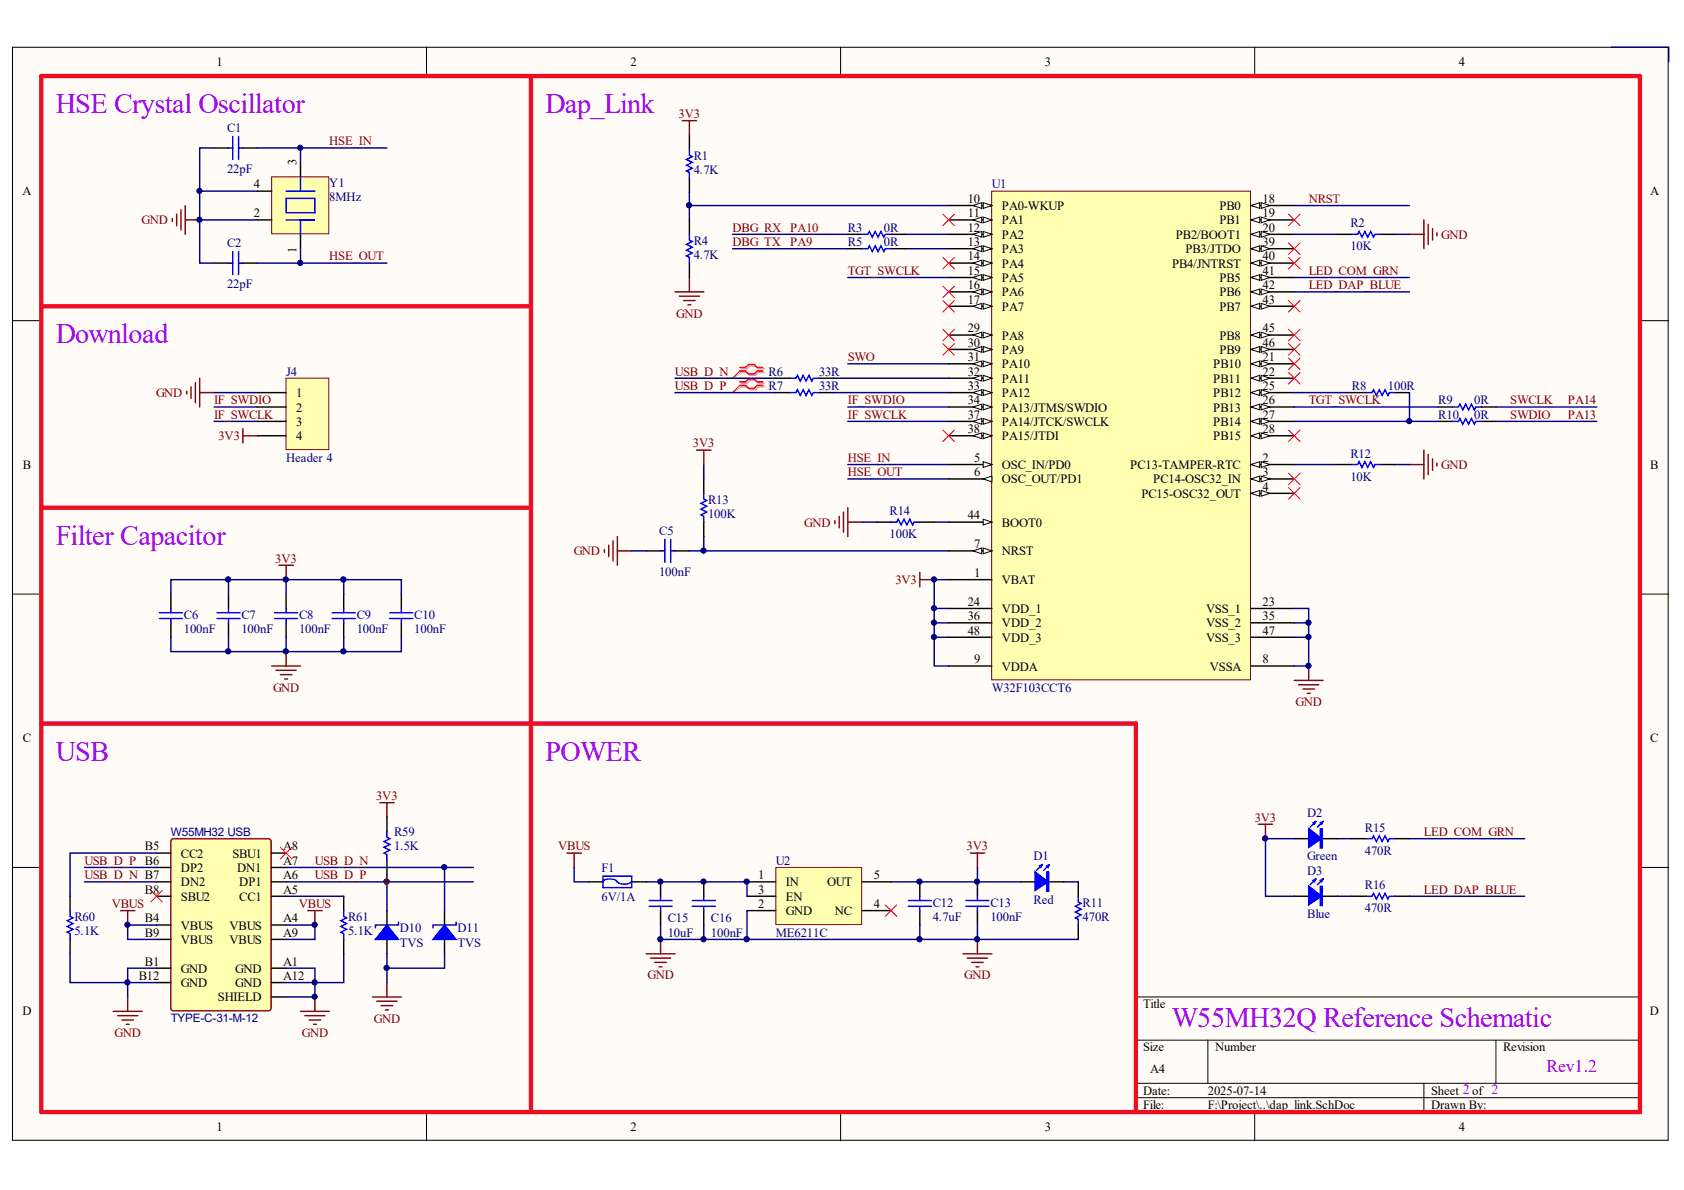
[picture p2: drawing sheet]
<svg xmlns="http://www.w3.org/2000/svg" width="297mm" height="210mm" viewBox="0 0 297 210" stroke-linecap="round" stroke-linejoin="round" font-family="sans-serif">
<defs><g id="words">
<g font-size="5" fill="#90f">
<text x="9.8" y="20">HSE Crystal Oscillator</text>
<text x="96.2" y="20">Dap_Link</text>
<text x="9.8" y="60.6">Download</text>
<text x="9.8" y="96.1">Filter Capacitor</text>
<text x="9.8" y="134.2">USB</text>
<text x="96.2" y="134.2">POWER</text>
<text x="206.7" y="181.1">W55MH32Q Reference Schematic</text>
</g>
<text font-size="3.1" fill="#90f" x="272.8" y="189">Rev1.2</text>
<g font-size="2.2">
<text x="38.2" y="11.6">1</text>
<text x="111.2" y="11.6">2</text>
<text x="184.3" y="11.6">3</text>
<text x="257.3" y="11.6">4</text>
<text x="52.3" y="29.1" transform="rotate(-90 52.3 29.1)">3</text>
<text x="4" y="34.4">A</text>
<text x="44.8" y="33.2">4</text>
<text x="170.7" y="35.8">10</text>
<text x="222.7" y="35.8">18</text>
<text x="291" y="34.4">A</text>
<text x="44.8" y="38.3">2</text>
<text x="170.7" y="38.3">11</text>
<text x="170.7" y="40.9">12</text>
<text x="176.7" y="37.1">PA0-WKUP</text>
<text x="176.7" y="39.6">PA1</text>
<text x="215.1" y="37.1">PB0</text>
<text x="215.1" y="39.6">PB1</text>
<text x="222.7" y="38.3">19</text>
<text x="222.7" y="40.9">20</text>
<text x="52.3" y="44.6" transform="rotate(-90 52.3 44.6)">1</text>
<text x="170.7" y="43.4">13</text>
<text x="170.7" y="45.9">14</text>
<text x="176.7" y="42.1">PA2</text>
<text x="176.7" y="44.7">PA3</text>
<text x="176.7" y="47.2">PA4</text>
<text x="206.7" y="47.2">PB4/JNTRST</text>
<text x="207.4" y="42.1">PB2/BOOT1</text>
<text x="209.1" y="44.7">PB3/JTDO</text>
<text x="222.7" y="43.4">39</text>
<text x="222.7" y="45.9">40</text>
<text x="170.7" y="48.5">15</text>
<text x="170.7" y="51">16</text>
<text x="170.7" y="53.6">17</text>
<text x="176.7" y="49.7">PA5</text>
<text x="176.7" y="52.3">PA6</text>
<text x="215.1" y="49.7">PB5</text>
<text x="215.1" y="52.3">PB6</text>
<text x="222.7" y="48.5">41</text>
<text x="222.7" y="51">42</text>
<text x="222.7" y="53.6">43</text>
<text x="170.7" y="58.6">29</text>
<text x="176.7" y="54.8">PA7</text>
<text x="176.7" y="59.9">PA8</text>
<text x="215.1" y="54.8">PB7</text>
<text x="215.1" y="59.9">PB8</text>
<text x="222.7" y="58.6">45</text>
<text x="170.7" y="61.2">30</text>
<text x="170.7" y="63.7">31</text>
<text x="176.7" y="62.4">PA9</text>
<text x="176.7" y="65">PA10</text>
<text x="214" y="65">PB10</text>
<text x="215.1" y="62.4">PB9</text>
<text x="222.7" y="61.2">46</text>
<text x="222.7" y="63.7">21</text>
<text x="52.2" y="70">1</text>
<text x="170.7" y="66.2">32</text>
<text x="170.7" y="68.8">33</text>
<text x="170.7" y="71.3">34</text>
<text x="176.7" y="67.5">PA11</text>
<text x="176.7" y="70">PA12</text>
<text x="214" y="67.5">PB11</text>
<text x="214" y="70">PB12</text>
<text x="222.7" y="66.2">22</text>
<text x="222.7" y="68.8">25</text>
<text x="222.7" y="71.3">26</text>
<text x="52.2" y="72.6">2</text>
<text x="52.2" y="75.1">3</text>
<text x="52.2" y="77.7">4</text>
<text x="170.7" y="73.9">37</text>
<text x="170.7" y="76.4">38</text>
<text x="176.7" y="72.6">PA13/JTMS/SWDIO</text>
<text x="176.7" y="75.1">PA14/JTCK/SWCLK</text>
<text x="176.7" y="77.7">PA15/JTDI</text>
<text x="214" y="72.6">PB13</text>
<text x="214" y="75.1">PB14</text>
<text x="214" y="77.7">PB15</text>
<text x="222.7" y="73.9">27</text>
<text x="222.7" y="76.4">28</text>
<text x="4" y="82.7">B</text>
<text x="171.8" y="81.5">5</text>
<text x="176.7" y="82.7">OSC_IN/PD0</text>
<text x="199.4" y="82.7">PC13-TAMPER-RTC</text>
<text x="222.7" y="81.5">2</text>
<text x="291.1" y="82.7">B</text>
<text x="171.8" y="84">6</text>
<text x="176.7" y="85.3">OSC_OUT/PD1</text>
<text x="201.3" y="87.8">PC15-OSC32_OUT</text>
<text x="203.4" y="85.3">PC14-OSC32_IN</text>
<text x="222.7" y="84">3</text>
<text x="222.7" y="86.5">4</text>
<text x="170.7" y="91.6">44</text>
<text x="176.7" y="92.9">BOOT0</text>
<text x="171.8" y="96.7">7</text>
<text x="171.8" y="101.8">1</text>
<text x="176.7" y="98">NRST</text>
<text x="170.7" y="106.9">24</text>
<text x="176.7" y="103">VBAT</text>
<text x="222.7" y="106.9">23</text>
<text x="170.7" y="109.4">36</text>
<text x="170.7" y="111.9">48</text>
<text x="176.7" y="108.1">VDD_1</text>
<text x="176.7" y="110.7">VDD_2</text>
<text x="176.7" y="113.2">VDD_3</text>
<text x="212.7" y="108.1">VSS_1</text>
<text x="212.7" y="110.7">VSS_2</text>
<text x="212.7" y="113.2">VSS_3</text>
<text x="222.7" y="109.4">35</text>
<text x="222.7" y="111.9">47</text>
<text x="171.8" y="117">9</text>
<text x="176.7" y="118.3">VDDA</text>
<text x="213.4" y="118.3">VSSA</text>
<text x="222.7" y="117">8</text>
<text x="4" y="130.9">C</text>
<text x="291.1" y="130.9">C</text>
<text x="25.6" y="150">B5</text>
<text x="31.9" y="151.3">CC2</text>
<text x="31.9" y="153.8">DP2</text>
<text x="41" y="151.3">SBU1</text>
<text x="41.8" y="153.8">DN1</text>
<text x="50" y="155.1">A6</text>
<text x="50" y="152.5">A7</text>
<text x="50" y="150">A8</text>
<text x="133.7" y="155.1">1</text>
<text x="154.1" y="155.1">5</text>
<text x="25.6" y="157.6">B8</text>
<text x="31.9" y="156.3">DN2</text>
<text x="31.9" y="158.9">SBU2</text>
<text x="42.2" y="158.9">CC1</text>
<text x="42.2" y="156.3">DP1</text>
<text x="50" y="157.6">A5</text>
<text x="133.7" y="160.2">2</text>
<text x="133.7" y="157.6">3</text>
<text x="138.6" y="156.3">IN</text>
<text x="138.6" y="161.4">GND</text>
<text x="138.6" y="158.9">EN</text>
<text x="145.9" y="156.3">OUT</text>
<text x="147.3" y="161.4">NC</text>
<text x="154.1" y="160.2">4</text>
<text x="25.6" y="162.7">B4</text>
<text x="25.6" y="165.2">B9</text>
<text x="31.9" y="164">VBUS</text>
<text x="31.9" y="166.5">VBUS</text>
<text x="40.5" y="164">VBUS</text>
<text x="40.5" y="166.5">VBUS</text>
<text x="50" y="162.7">A4</text>
<text x="50" y="165.2">A9</text>
<text x="24.5" y="172.8">B12</text>
<text x="25.6" y="170.3">B1</text>
<text x="31.9" y="171.6">GND</text>
<text x="41.5" y="171.6">GND</text>
<text x="50" y="170.3">A1</text>
<text x="50" y="172.8">A12</text>
<text x="4" y="179.1">D</text>
<text x="31.9" y="174.1">GND</text>
<text x="38.5" y="176.7">SHIELD</text>
<text x="41.5" y="174.1">GND</text>
<text x="201.6" y="177.8">Title</text>
<text x="291" y="179.1">D</text>
<text x="201.6" y="185.5">Size</text>
<text x="214.3" y="185.5">Number</text>
<text x="265.1" y="185.5">Revision</text>
<text x="202.9" y="189.3">A4</text>
<text x="201.6" y="193.1">Date:</text>
<text x="201.6" y="195.6">File:</text>
<text x="213.1" y="193.1">2025-07-14</text>
<text x="213.1" y="195.6">F:\Project\..\dap_link.SchDoc</text>
<text x="252.4" y="193.1">Sheet 2 of 2</text>
<text x="252.4" y="195.6">Drawn By:</text>
<text x="38.2" y="199.5">1</text>
<text x="111.2" y="199.5">2</text>
<text x="184.3" y="199.5">3</text>
<text x="257.3" y="199.5">4</text>
</g>
<g font-size="2.2" fill="#000080">
<text x="40.1" y="23.3">C1</text>
<text x="122.4" y="28.2">R1</text>
<text x="40.1" y="30.5">22pF</text>
<text x="58.1" y="33">Y1</text>
<text x="58.1" y="35.5">8MHz</text>
<text x="122.4" y="30.7">4.7K</text>
<text x="174.9" y="33.2">U1</text>
<text x="149.5" y="40.9">R3</text>
<text x="155.9" y="40.9">0R</text>
<text x="238.2" y="40.1">R2</text>
<text x="40.1" y="43.7">C2</text>
<text x="122.4" y="43.1">R4</text>
<text x="122.4" y="45.7">4.7K</text>
<text x="149.5" y="43.4">R5</text>
<text x="155.9" y="43.4">0R</text>
<text x="238.2" y="44.2">10K</text>
<text x="40.1" y="50.8">22pF</text>
<text x="50.5" y="66.2">J4</text>
<text x="135.6" y="66.2">R6</text>
<text x="135.6" y="68.8">R7</text>
<text x="144.5" y="66.2">33R</text>
<text x="144.5" y="68.8">33R</text>
<text x="238.5" y="68.8">R8</text>
<text x="244.8" y="68.8">100R</text>
<text x="253.7" y="71.3">R9</text>
<text x="260.1" y="71.3">0R</text>
<text x="253.7" y="73.9">R10</text>
<text x="260.1" y="73.9">0R</text>
<text x="50.5" y="81.5">Header 4</text>
<text x="238.2" y="80.7">R12</text>
<text x="124.9" y="88.8">R13</text>
<text x="238.2" y="84.8">10K</text>
<text x="116.3" y="94.4">C5</text>
<text x="124.9" y="91.4">100K</text>
<text x="156.9" y="90.9">R14</text>
<text x="156.9" y="94.9">100K</text>
<text x="116.3" y="101.5">100nF</text>
<text x="32.4" y="109.1">C6</text>
<text x="32.4" y="111.7">100nF</text>
<text x="42.6" y="109.1">C7</text>
<text x="42.6" y="111.7">100nF</text>
<text x="52.8" y="109.1">C8</text>
<text x="52.8" y="111.7">100nF</text>
<text x="62.9" y="109.1">C9</text>
<text x="62.9" y="111.7">100nF</text>
<text x="73.1" y="109.1">C10</text>
<text x="73.1" y="111.7">100nF</text>
<text x="174.9" y="122.1">W32F103CCT6</text>
<text x="69.5" y="147.5">R59</text>
<text x="230.6" y="144.2">D2</text>
<text x="240.7" y="146.7">R15</text>
<text x="69.5" y="150">1.5K</text>
<text x="106.1" y="153.8">F1</text>
<text x="136.8" y="152.5">U2</text>
<text x="182.3" y="151.8">D1</text>
<text x="230.6" y="154.3">D3</text>
<text x="230.6" y="151.8">Green</text>
<text x="240.7" y="150.8">470R</text>
<text x="106.1" y="158.9">6V/1A</text>
<text x="164.5" y="159.9">C12</text>
<text x="174.7" y="159.9">C13</text>
<text x="182.3" y="159.4">Red</text>
<text x="191" y="159.9">R11</text>
<text x="230.6" y="161.9">Blue</text>
<text x="240.7" y="156.9">R16</text>
<text x="240.7" y="160.9">470R</text>
<text x="13.1" y="162.4">R60</text>
<text x="13.1" y="165">5.1K</text>
<text x="61.4" y="162.4">R61</text>
<text x="61.4" y="165">5.1K</text>
<text x="70.5" y="164.5">D10</text>
<text x="70.5" y="167">TVS</text>
<text x="80.7" y="164.5">D11</text>
<text x="80.7" y="167">TVS</text>
<text x="117.8" y="162.7">C15</text>
<text x="117.8" y="165.2">10uF</text>
<text x="125.4" y="162.7">C16</text>
<text x="125.4" y="165.2">100nF</text>
<text x="136.8" y="165.2">ME6211C</text>
<text x="164.5" y="162.4">4.7uF</text>
<text x="174.7" y="162.4">100nF</text>
<text x="191" y="162.4">470R</text>
</g>
<g font-size="2.2" fill="#800000">
<text x="119.7" y="20.8">3V3</text>
<text x="58.1" y="25.6">HSE_IN</text>
<text x="230.8" y="35.8">NRST</text>
<text x="25" y="39.6">GND</text>
<text x="129.2" y="40.9">DBG_RX PA10</text>
<text x="58.1" y="45.9">HSE_OUT</text>
<text x="129.2" y="43.4">DBG_TX</text>
<text x="139.4" y="43.4">PA9</text>
<text x="254.2" y="42.1">GND</text>
<text x="149.5" y="48.5">TGT_SWCLK</text>
<text x="230.8" y="48.5">LED_COM_GRN</text>
<text x="230.8" y="51">LED_DAP_BLUE</text>
<text x="119.3" y="56">GND</text>
<text x="149.5" y="63.7">SWO</text>
<text x="27.5" y="70">GND</text>
<text x="37.8" y="71.3">IF_SWDIO</text>
<text x="119.1" y="66.2">USB_D_N</text>
<text x="119.1" y="68.8">USB_D_P</text>
<text x="149.5" y="71.3">IF_SWDIO</text>
<text x="230.8" y="71.3">TGT_SWCLK</text>
<text x="266.4" y="71.3">SWCLK</text>
<text x="276.6" y="71.3">PA14</text>
<text x="37.8" y="73.9">IF_SWCLK</text>
<text x="38.5" y="77.7">3V3</text>
<text x="149.5" y="73.9">IF_SWCLK</text>
<text x="266.4" y="73.9">SWDIO</text>
<text x="276.6" y="73.9">PA13</text>
<text x="122.2" y="78.9">3V3</text>
<text x="149.5" y="81.5">HSE_IN</text>
<text x="254.2" y="82.7">GND</text>
<text x="149.5" y="84">HSE_OUT</text>
<text x="141.8" y="92.9">GND</text>
<text x="48.6" y="99.2">3V3</text>
<text x="101.2" y="98">GND</text>
<text x="157.9" y="103">3V3</text>
<text x="48.2" y="122">GND</text>
<text x="228.5" y="124.5">GND</text>
<text x="66.3" y="141.1">3V3</text>
<text x="221.3" y="144.9">3V3</text>
<text x="251.2" y="147.5">LED_COM_GRN</text>
<text x="14.9" y="155.1">USB_D_N B7</text>
<text x="14.9" y="152.5">USB_D_P B6</text>
<text x="55.5" y="152.5">USB_D_N</text>
<text x="55.5" y="155.1">USB_D_P</text>
<text x="98.5" y="150">VBUS</text>
<text x="170.5" y="150">3V3</text>
<text x="19.7" y="160.2">VBUS</text>
<text x="52.7" y="160.2">VBUS</text>
<text x="251.2" y="157.6">LED_DAP_BLUE</text>
<text x="114.2" y="172.8">GND</text>
<text x="170.1" y="172.8">GND</text>
<text x="20.2" y="182.9">GND</text>
<text x="53.2" y="182.9">GND</text>
<text x="65.9" y="180.4">GND</text>
</g>
<g font-size="2.1" fill="#000080">
<text x="30.1" y="147.5">W55MH32 USB</text>
<text x="30.1" y="180.3">TYPE-C-31-M-12</text>
</g>
</g></defs>
<g fill="#fffcf8" stroke="#000" stroke-width=".18">
<path d="M2.2 8.3h292v192.8h-292z"/>
<path d="M7.3 13.4h281.9v182.7h-281.9z"/>
</g>
<g fill="none" stroke="#000" stroke-width=".18">
<path d="M75.2 8.3v5.1M148.3 8.3v5.1M221.3 8.3v5.1M2.2 56.6h5.1M289.3 56.6h5.1M2.2 104.8h5.1M289.3 104.8h5.1M2.2 153h5.1M289.3 153h5.1M289.3 175.9h-88.9v20.3M75.2 196.2v5M148.3 196.2v5"/>
<path d="M200.4 183.5h88.9M200.4 191.1h88.9M200.4 193.6h88.9M213.1 183.5v7.6M221.3 196.2v5M251.2 191.1v5.1M263.9 183.5v7.6"/>
</g>
<circle cx="68.2" cy="155.5" r=".46" fill="#000080" stroke="#000080" stroke-width=".18"/>
<path d="M174.9 33.7h45.7v86.2h-45.7z" fill="#ffffb0" stroke="#800000" stroke-width=".18"/>
<path d="M167.3 92.1h7.6" fill="none" stroke="#000" stroke-width=".25"/>
<path d="M173.4 91.6l1.5 .5-1.5 .5z" fill="#fffcf8" stroke="#000" stroke-width=".18"/>
<path d="M167.3 97.2h7.6" fill="none" stroke="#000" stroke-width=".25"/>
<g fill="#fffcf8" stroke="#000" stroke-width=".18">
<path d="M173.4 96.7l1.5 .5-1.5 .5z"/>
<path d="M171.6 97.2l1.6-.5v1z"/>
</g>
<path d="M167.3 81.9h7.6" fill="none" stroke="#000" stroke-width=".25"/>
<path d="M173.4 81.4l1.5 .5-1.5 .6z" fill="#fffcf8" stroke="#000" stroke-width=".18"/>
<path d="M167.3 84.5h7.6" fill="none" stroke="#000" stroke-width=".25"/>
<path d="M173.4 84.5l1.5-.5v1z" fill="#fffcf8" stroke="#000" stroke-width=".18"/>
<path d="M167.3 36.3h7.6" fill="none" stroke="#000" stroke-width=".25"/>
<g fill="#fffcf8" stroke="#000" stroke-width=".18">
<path d="M173.4 35.7l1.5 .6-1.5 .5z"/>
<path d="M171.6 36.3l1.6-.6v1.1z"/>
</g>
<path d="M167.3 38.8h7.6" fill="none" stroke="#000" stroke-width=".25"/>
<g fill="#fffcf8" stroke="#000" stroke-width=".18">
<path d="M173.4 38.3l1.5 .5-1.5 .5z"/>
<path d="M171.6 38.8l1.6-.5v1z"/>
</g>
<path d="M167.3 41.3h7.6" fill="none" stroke="#000" stroke-width=".25"/>
<g fill="#fffcf8" stroke="#000" stroke-width=".18">
<path d="M173.4 40.8l1.5 .5-1.5 .5z"/>
<path d="M171.6 41.3l1.6-.5v1z"/>
</g>
<path d="M167.3 43.9h7.6" fill="none" stroke="#000" stroke-width=".25"/>
<g fill="#fffcf8" stroke="#000" stroke-width=".18">
<path d="M173.4 43.4l1.5 .5-1.5 .5z"/>
<path d="M171.6 43.9l1.6-.5v1z"/>
</g>
<path d="M167.3 46.4h7.6" fill="none" stroke="#000" stroke-width=".25"/>
<g fill="#fffcf8" stroke="#000" stroke-width=".18">
<path d="M173.4 45.9l1.5 .5-1.5 .5z"/>
<path d="M171.6 46.4l1.6-.5v1z"/>
</g>
<path d="M167.3 48.9h7.6" fill="none" stroke="#000" stroke-width=".25"/>
<g fill="#fffcf8" stroke="#000" stroke-width=".18">
<path d="M173.4 48.4l1.5 .5-1.5 .6z"/>
<path d="M171.6 48.9l1.6-.5v1.1z"/>
</g>
<path d="M167.3 51.5h7.6" fill="none" stroke="#000" stroke-width=".25"/>
<g fill="#fffcf8" stroke="#000" stroke-width=".18">
<path d="M173.4 51l1.5 .5-1.5 .5z"/>
<path d="M171.6 51.5l1.6-.5v1z"/>
</g>
<path d="M167.3 54h7.6" fill="none" stroke="#000" stroke-width=".25"/>
<g fill="#fffcf8" stroke="#000" stroke-width=".18">
<path d="M173.4 53.5l1.5 .5-1.5 .5z"/>
<path d="M171.6 54l1.6-.5v1z"/>
</g>
<path d="M167.3 59.1h7.6" fill="none" stroke="#000" stroke-width=".25"/>
<g fill="#fffcf8" stroke="#000" stroke-width=".18">
<path d="M173.4 58.6l1.5 .5-1.5 .5z"/>
<path d="M171.6 59.1l1.6-.5v1z"/>
</g>
<path d="M167.3 61.6h7.6" fill="none" stroke="#000" stroke-width=".25"/>
<g fill="#fffcf8" stroke="#000" stroke-width=".18">
<path d="M173.4 61.1l1.5 .5-1.5 .5z"/>
<path d="M171.6 61.6l1.6-.5v1z"/>
</g>
<path d="M167.3 64.2h7.6" fill="none" stroke="#000" stroke-width=".25"/>
<g fill="#fffcf8" stroke="#000" stroke-width=".18">
<path d="M173.4 63.7l1.5 .5-1.5 .5z"/>
<path d="M171.6 64.2l1.6-.5v1z"/>
</g>
<path d="M167.3 66.7h7.6" fill="none" stroke="#000" stroke-width=".25"/>
<g fill="#fffcf8" stroke="#000" stroke-width=".18">
<path d="M173.4 66.2l1.5 .5-1.5 .5z"/>
<path d="M171.6 66.7l1.6-.5v1z"/>
</g>
<path d="M167.3 69.3h7.6" fill="none" stroke="#000" stroke-width=".25"/>
<g fill="#fffcf8" stroke="#000" stroke-width=".18">
<path d="M173.4 68.7l1.5 .6-1.5 .5z"/>
<path d="M171.6 69.3l1.6-.6v1.1z"/>
</g>
<path d="M167.3 71.8h7.6" fill="none" stroke="#000" stroke-width=".25"/>
<g fill="#fffcf8" stroke="#000" stroke-width=".18">
<path d="M173.4 71.3l1.5 .5-1.5 .5z"/>
<path d="M171.6 71.8l1.6-.5v1z"/>
</g>
<path d="M167.3 74.3h7.6" fill="none" stroke="#000" stroke-width=".25"/>
<g fill="#fffcf8" stroke="#000" stroke-width=".18">
<path d="M173.4 73.8l1.5 .5-1.5 .5z"/>
<path d="M171.6 74.3l1.6-.5v1z"/>
</g>
<path d="M167.3 76.9h7.6" fill="none" stroke="#000" stroke-width=".25"/>
<g fill="#fffcf8" stroke="#000" stroke-width=".18">
<path d="M173.4 76.4l1.5 .5-1.5 .5z"/>
<path d="M171.6 76.9l1.6-.5v1z"/>
</g>
<path d="M220.7 36.3h7.6" fill="none" stroke="#000" stroke-width=".25"/>
<g fill="#fffcf8" stroke="#000" stroke-width=".18">
<path d="M220.7 36.3l1.5-.6v1.1z"/>
<path d="M222.5 35.7l1.5 .6-1.5 .5z"/>
</g>
<path d="M220.7 38.8h7.6" fill="none" stroke="#000" stroke-width=".25"/>
<g fill="#fffcf8" stroke="#000" stroke-width=".18">
<path d="M220.7 38.8l1.5-.5v1z"/>
<path d="M222.5 38.3l1.5 .5-1.5 .5z"/>
</g>
<path d="M220.7 41.3h7.6" fill="none" stroke="#000" stroke-width=".25"/>
<g fill="#fffcf8" stroke="#000" stroke-width=".18">
<path d="M220.7 41.3l1.5-.5v1z"/>
<path d="M222.5 40.8l1.5 .5-1.5 .5z"/>
</g>
<path d="M220.7 43.9h7.6" fill="none" stroke="#000" stroke-width=".25"/>
<g fill="#fffcf8" stroke="#000" stroke-width=".18">
<path d="M220.7 43.9l1.5-.5v1z"/>
<path d="M222.5 43.4l1.5 .5-1.5 .5z"/>
</g>
<path d="M220.7 46.4h7.6" fill="none" stroke="#000" stroke-width=".25"/>
<g fill="#fffcf8" stroke="#000" stroke-width=".18">
<path d="M220.7 46.4l1.5-.5v1z"/>
<path d="M222.5 45.9l1.5 .5-1.5 .5z"/>
</g>
<path d="M220.7 48.9h7.6" fill="none" stroke="#000" stroke-width=".25"/>
<g fill="#fffcf8" stroke="#000" stroke-width=".18">
<path d="M220.7 48.9l1.5-.5v1.1z"/>
<path d="M222.5 48.4l1.5 .5-1.5 .6z"/>
</g>
<path d="M220.7 51.5h7.6" fill="none" stroke="#000" stroke-width=".25"/>
<g fill="#fffcf8" stroke="#000" stroke-width=".18">
<path d="M220.7 51.5l1.5-.5v1z"/>
<path d="M222.5 51l1.5 .5-1.5 .5z"/>
</g>
<path d="M220.7 54h7.6" fill="none" stroke="#000" stroke-width=".25"/>
<g fill="#fffcf8" stroke="#000" stroke-width=".18">
<path d="M220.7 54l1.5-.5v1z"/>
<path d="M222.5 53.5l1.5 .5-1.5 .5z"/>
</g>
<path d="M220.7 59.1h7.6" fill="none" stroke="#000" stroke-width=".25"/>
<g fill="#fffcf8" stroke="#000" stroke-width=".18">
<path d="M220.7 59.1l1.5-.5v1z"/>
<path d="M222.5 58.6l1.5 .5-1.5 .5z"/>
</g>
<path d="M220.7 61.6h7.6" fill="none" stroke="#000" stroke-width=".25"/>
<g fill="#fffcf8" stroke="#000" stroke-width=".18">
<path d="M220.7 61.6l1.5-.5v1z"/>
<path d="M222.5 61.1l1.5 .5-1.5 .5z"/>
</g>
<path d="M220.7 64.2h7.6" fill="none" stroke="#000" stroke-width=".25"/>
<g fill="#fffcf8" stroke="#000" stroke-width=".18">
<path d="M220.7 64.2l1.5-.5v1z"/>
<path d="M222.5 63.7l1.5 .5-1.5 .5z"/>
</g>
<path d="M220.7 66.7h7.6" fill="none" stroke="#000" stroke-width=".25"/>
<g fill="#fffcf8" stroke="#000" stroke-width=".18">
<path d="M220.7 66.7l1.5-.5v1z"/>
<path d="M222.5 66.2l1.5 .5-1.5 .5z"/>
</g>
<path d="M220.7 69.3h7.6" fill="none" stroke="#000" stroke-width=".25"/>
<g fill="#fffcf8" stroke="#000" stroke-width=".18">
<path d="M220.7 69.3l1.5-.6v1.1z"/>
<path d="M222.5 68.7l1.5 .6-1.5 .5z"/>
</g>
<path d="M220.7 71.8h7.6" fill="none" stroke="#000" stroke-width=".25"/>
<g fill="#fffcf8" stroke="#000" stroke-width=".18">
<path d="M220.7 71.8l1.5-.5v1z"/>
<path d="M222.5 71.3l1.5 .5-1.5 .5z"/>
</g>
<path d="M220.7 74.3h7.6" fill="none" stroke="#000" stroke-width=".25"/>
<g fill="#fffcf8" stroke="#000" stroke-width=".18">
<path d="M220.7 74.3l1.5-.5v1z"/>
<path d="M222.5 73.8l1.5 .5-1.5 .5z"/>
</g>
<path d="M220.7 76.9h7.6" fill="none" stroke="#000" stroke-width=".25"/>
<g fill="#fffcf8" stroke="#000" stroke-width=".18">
<path d="M220.7 76.9l1.5-.5v1z"/>
<path d="M222.5 76.4l1.5 .5-1.5 .5z"/>
</g>
<path d="M220.7 81.9h7.6" fill="none" stroke="#000" stroke-width=".25"/>
<g fill="#fffcf8" stroke="#000" stroke-width=".18">
<path d="M220.7 81.9l1.5-.5v1.1z"/>
<path d="M222.5 81.4l1.5 .5-1.5 .6z"/>
</g>
<path d="M220.7 84.5h7.6" fill="none" stroke="#000" stroke-width=".25"/>
<g fill="#fffcf8" stroke="#000" stroke-width=".18">
<path d="M220.7 84.5l1.5-.5v1z"/>
<path d="M222.5 84l1.5 .5-1.5 .5z"/>
</g>
<path d="M220.7 87h7.6" fill="none" stroke="#000" stroke-width=".25"/>
<g fill="#fffcf8" stroke="#000" stroke-width=".18">
<path d="M220.7 87l1.5-.5v1z"/>
<path d="M222.5 86.5l1.5 .5-1.5 .5z"/>
</g>
<g fill="none" stroke="#000" stroke-width=".25">
<path d="M37.8 26.1h2.5M42.8 26.1h2.6M37.8 46.4h2.5M42.8 46.4h2.6M114 97.2h2.5M119.1 97.2h2.5M30.1 104.8v2.5M30.1 109.9v2.5M40.3 104.8v2.5M40.3 109.9v2.5M50.5 104.8v2.5M50.5 109.9v2.5"/>
<path d="M60.6 104.8v2.5M60.6 109.9v2.5M167.3 102.2h7.6M167.3 107.3h7.6M167.3 109.9h7.6M167.3 112.4h7.6M167.3 117.5h7.6M220.7 107.3h7.6M220.7 109.9h7.6M220.7 112.4h7.6M220.7 117.5h7.6"/>
</g>
<g fill="none" stroke="#800000" stroke-width=".25">
<path d="M30.4 38.5v.5M31.2 37.8v2M31.9 37v3.6M32.7 36.3v5M32.7 38.8h2.5M251.2 38.8v5.1M251.9 39.6v3.5M119.1 51.5h5M119.8 52.2h3.6M120.6 53h2M121.3 53.8h.6M121.6 48.9v2.6"/>
<path d="M248.6 41.3h2.6M252.7 40.3v2M253.4 41.1v.5M251.2 79.4v5.1M106.6 96.9v.5M107.4 96.2v2M108.1 95.4v3.5M108.9 94.6v5.1M108.9 97.2h2.5M147.3 91.8v.5M148 91.1v2M148.8 90.3v3.6"/>
<path d="M149.5 89.6v5M149.5 92.1h2.6M248.6 81.9h2.6M251.9 80.2v3.5M252.7 80.9v2.1M253.4 81.7v.5M47.9 117.5h5.1M48.7 118.2h3.5M49.5 119h2M50.2 119.8h.5M50.5 114.9v2.6M230.8 117.5v2.5"/>
<path d="M228.3 120h5.1M229.1 120.8h3.5M229.8 121.5h2.1M230.6 122.3h.5"/>
</g>
<g fill="none" stroke="#00f" stroke-width=".25">
<path d="M40.3 26.1h.8M41.1 24.1v4M42.1 24.1v4M42.1 26.1h.7M40.3 46.4h.8M41.1 44.4v4M42.1 44.4v4M42.1 46.4h.7M116.5 97.2h.8M117.3 95.1v4.1M118.3 95.1v4.1M118.3 97.2h.8"/>
<path d="M28.1 108.1h4.1M28.1 109.1h4.1M30.1 107.3v.8M30.1 109.1v.8M38.3 108.1h4M38.3 109.1h4M40.3 107.3v.8M40.3 109.1v.8M48.4 108.1h4.1M48.4 109.1h4.1M50.5 107.3v.8M50.5 109.1v.8"/>
<path d="M58.6 108.1h4.1M58.6 109.1h4.1M60.6 107.3v.8M60.6 109.1v.8"/>
</g>
<path d="M130.7 65.1h1.1l.5-.5h1l.5 .5h1M130.7 65.7h1.1l.5 .5h1l.5-.5h1M130.7 67.6h1.1l.5-.5h1l.5 .5h1M130.7 68.2h1.1l.5 .5h1l.5-.5h1" fill="none" stroke="#d0a19e" stroke-width=".25"/>
<path d="M130.7 65.7l-1.5 1M130.7 68.2l-1.5 1.1" fill="none" stroke="#d0a19e" stroke-width=".18"/>
<path d="M130.5 64.8h1l.5-.5h1l.5 .5h1.1M130.5 65.4h1l.5 .6h1l.5-.6h1.1M130.5 67.3h1l.5-.5h1l.5 .5h1.1M130.5 68h1l.5 .5h1l.5-.5h1.1" fill="none" stroke="#f00" stroke-width=".25"/>
<g fill="none" stroke="#f00" stroke-width=".18">
<path d="M166.3 37.8l2 2M168.3 37.8l-2 2M227.3 37.8l2 2M229.3 37.8l-2 2M166.3 45.4l2 2M166.3 50.5l2 2M166.3 53l2 2M166.3 58.1l2 2M168.3 45.4l-2 2M168.3 50.5l-2 2M168.3 53l-2 2M168.3 58.1l-2 2"/>
<path d="M227.3 58.1l2 2M227.3 53l2 2M227.3 45.4l2 2M227.3 42.9l2 2M229.3 58.1l-2 2M229.3 53l-2 2M229.3 45.4l-2 2M229.3 42.9l-2 2M130.5 65.4l-1.3 1.3M130.5 68l-1.3 1.3M166.3 75.9l2 2M166.3 60.6l2 2.1"/>
<path d="M168.3 75.9l-2 2M168.3 60.6l-2 2.1M227.3 75.9l2 2M227.3 60.6l2 2.1M227.3 63.2l2 2M227.3 65.7l2 2M229.3 75.9l-2 2M229.3 60.6l-2 2.1M229.3 63.2l-2 2M229.3 65.7l-2 2M227.3 86l2 2M227.3 83.5l2 2"/>
<path d="M229.3 86l-2 2M229.3 83.5l-2 2"/>
</g>
<g fill="none" stroke="#000080" stroke-width=".25">
<path d="M121.6 36.3h45.7M121.6 34v4.8M228.3 36.3h20.3M149.5 48.9h17.8M159.7 43.9h7.6M159.7 41.3h7.6M228.3 48.9h20.3M228.3 41.3h7.6M228.3 51.5h20.3M246.1 41.3h2.5M147 69.3h20.3M147 66.7h20.3"/>
<path d="M149.5 74.3h17.8M149.5 71.8h17.8M149.5 64.2h17.8M228.3 69.3h10.2M248.6 69.3v5h-20.3M111.4 97.2h2.6M124.1 94.6v2.6h43.2M124.1 81.9v2.6M149.5 84.5h17.8M149.5 81.9h17.8M152.1 92.1h2.5M164.8 92.1h2.5"/>
<path d="M228.3 81.9h7.6M246.1 81.9h2.5M30.1 112.4v2.5h30.5v-2.5M30.1 104.8v-2.6h30.5v2.6M40.3 102.2v2.6M40.3 112.4v2.5M50.5 102.2v2.6M50.5 112.4v2.5M164.8 112.4h2.5M164.8 109.9h2.5M164.8 107.3h2.5M167.3 102.2h-2.5v15.3h2.5"/>
<path d="M228.3 107.3h2.5v10.2h-2.5M228.3 112.4h2.5M228.3 109.9h2.5"/>
</g>
<path d="M47.9 31.2h10.1v10h-10.1z" fill="#ffffb0" stroke="#800000" stroke-width=".18"/>
<g fill="none" stroke="#000" stroke-width=".25">
<path d="M45.4 38.8h2.5M45.4 33.7h2.5M53 28.6v2.6M121.6 23.8v2.6M121.6 31.4v2.6M121.6 38.8v2.5M53 41.3v2.6M121.6 46.4v2.5M149.5 41.3h2.6M149.5 43.9h2.6M157.2 41.3h2.5M157.2 43.9h2.5"/>
<path d="M235.9 41.3h2.6M243.5 41.3h2.6M136.8 66.7h2.6M136.8 69.3h2.6M144.5 66.7h2.5M144.5 69.3h2.5M238.5 69.3h2.5M246.1 69.3h2.5M253.7 71.8h2.5M253.7 74.3h2.5M261.3 71.8h2.6M261.3 74.3h2.6"/>
<path d="M124.1 84.5v2.5M124.1 92.1v2.5M154.6 92.1h2.6M162.2 92.1h2.6M235.9 81.9h2.6M243.5 81.9h2.6M70.8 104.8v2.5M70.8 109.9v2.5M228.3 147.9h2.5M228.3 158.1h2.5M233.4 147.9h2.5M233.4 158.1h2.5"/>
<path d="M238.5 147.9h2.5M238.5 158.1h2.5M246.1 147.9h2.5M246.1 158.1h2.5"/>
</g>
<g fill="none" stroke="#00f" stroke-width=".25">
<path d="M50.5 38.8h5h-2.5v2.5M50.5 35h5v2.5h-5zM50.5 33.7h5M53 31.2v2.5M121.6 26.4v1l.5 .2-1 .5 1 .5-1 .5 1 .6-1 .5 .5 .2v1M121.6 41.3v1l.5 .3-1 .5 1 .5-1 .5 1 .5-1 .5 .5 .3v1M152.1 41.3h1l.3-.5 .5 1 .5-1 .5 1 .5-1 .5 1 .2-.5h1.1M152.1 43.9h1l.3-.5 .5 1 .5-1 .5 1 .5-1 .5 1 .2-.5h1.1M238.5 41.3h1l.2-.5 .5 1 .5-1 .6 1 .5-1 .5 1 .2-.5h1M139.4 66.7h1l.3-.5 .5 1 .5-1 .5 1 .5-1 .5 1 .2-.5h1.1M139.4 69.3h1l.3-.6 .5 1.1 .5-1.1 .5 1.1 .5-1.1 .5 1.1 .2-.5h1.1M241 69.3h1l.3-.6 .5 1.1 .5-1.1 .5 1.1 .5-1.1 .5 1.1 .3-.5h1"/>
<path d="M256.2 71.8h1.1l.2-.5 .5 1 .5-1 .5 1 .5-1 .6 1 .2-.5h1M256.2 74.3h1.1l.2-.5 .5 1 .5-1 .5 1 .5-1 .6 1 .2-.5h1M124.1 87v1l.5 .3-1 .5 1 .5-1 .5 1 .5-1 .5 .5 .3v1M157.2 92.1h1l.2-.5 .5 1 .6-1 .5 1 .5-1 .5 1 .2-.5h1M238.5 81.9h1l.2-.5 .5 1.1 .5-1.1 .6 1.1 .5-1.1 .5 1.1 .2-.6h1M68.8 108.1h4M68.8 109.1h4M70.8 107.3v.8M70.8 109.1v.8M231.6 155.3l.5-.3-.2 .5zM231.6 145.1l.5-.2-.2 .5zM232.1 155l-1 1.1"/>
<path d="M232.1 144.9l-1 1M232.9 155.3l.5-.3-.3 .5zM232.9 145.1l.5-.2-.3 .5zM233.4 155l-1 1.1M233.4 144.9l-1 1M241 147.9h1l.3-.5 .5 1 .5-1 .5 1 .5-1 .5 1 .3-.5h1M241 158.1h1l.3-.5 .5 1 .5-1 .5 1 .5-1 .5 1 .3-.5h1"/>
</g>
<g fill="none" stroke="#000080" stroke-width=".25">
<path d="M284.2 8.3h10.2v2.6M35.2 33.7v5.1h10.2M35.2 38.8v7.6h2.6M37.8 26.1h-2.6v7.6h10.2M45.4 26.1h7.6v2.5M53 26.1h15.3M53 43.9v2.5h-7.6M53 46.4h15.3M129.2 41.3h20.3M129.2 43.9h20.3M119.1 69.3h17.7M119.1 66.7h17.7"/>
<path d="M228.3 71.8h25.4M248.6 74.3h5.1M263.9 74.3h17.7M263.9 71.8h17.7M121.6 97.2h2.5M60.6 102.2h10.2v2.6M70.8 112.4v2.5h-10.2M228.3 147.9h-5.1v10.2h5.1M235.9 147.9h2.6M235.9 158.1h2.6M248.6 147.9h20.3M248.6 158.1h20.3"/>
</g>
<path d="M7.3 13.4h282v182.8h-282zM93.7 13.4v114.2M7.3 54h86.4M7.3 89.6h86.4M7.3 127.6h193.1" fill="none" stroke="#ee0e22" stroke-width=".76"/>
<path d="M120.3 21.3h2.6M121.6 21.3v2.5M122.9 79.4h2.5M124.1 79.4v2.5M49.2 99.7h2.5M50.5 99.7v2.5M162.2 101v2.5M162.2 102.2h2.6M221.9 145.4h2.6M223.2 145.4v2.5" fill="none" stroke="#800000" stroke-width=".25"/>
<g fill="#00f" stroke="#00f" stroke-width=".25">
<path d="M230.8 156.3l2.3 1.8-2.3 1.5z"/>
<path d="M230.8 146.2l2.3 1.7-2.3 1.6z"/>
</g>
<g fill="#00f" stroke="#00f" stroke-width=".18">
<path d="M232.8 156.3h.5v3.5h-.5z"/>
<path d="M232.8 146.2h.5v3.4h-.5z"/>
</g>
<path d="M50.4 66.7h7.6v12.6h-7.6z" fill="#ffffb0" stroke="#800000" stroke-width=".18"/>
<g fill="none" stroke="#000" stroke-width=".25">
<path d="M45.4 69.3h5.1M45.4 71.8h5.1M45.4 74.3h5.1M45.4 76.9h5.1M116.5 155.5v2.6M124.1 155.5v2.6M162.2 155.5v2.6M172.4 155.5v2.6M180 155.5h2.6M185.1 155.5h2.6M190.2 155.5v2.6M116.5 160.6v2.6"/>
<path d="M124.1 160.6v2.6M162.2 160.6v2.6M172.4 160.6v2.6M190.2 163.2v2.5"/>
</g>
<path d="M32.9 69v.5M33.7 68.2v2.1M34.5 67.5v3.5M35.2 66.7v5.1M35.2 69.3h2.6M42.8 75.6v2.5M42.8 76.9h2.6M100 150.5h2.5M101.3 150.5v2.5M171.1 150.5h2.6M172.4 150.5v2.5" fill="none" stroke="#800000" stroke-width=".25"/>
<path d="M37.8 71.8h7.6M37.8 69.3h7.6M37.8 74.3h7.6M187.7 155.5h2.5" fill="none" stroke="#000080" stroke-width=".25"/>
<path d="M93.7 127.6v68.6" fill="none" stroke="#ee0e22" stroke-width=".76"/>
<g fill="none" stroke="#00f" stroke-width=".25">
<path d="M114.5 158.8h4.1M114.5 159.9h4.1M116.5 158.1v.7M116.5 159.9v.7M122.1 158.8h4.1M122.1 159.9h4.1M124.1 158.1v.7M124.1 159.9v.7M160.2 158.8h4.1M160.2 159.9h4.1M162.2 158.1v.7M162.2 159.9v.7"/>
<path d="M170.4 158.8h4M170.4 159.9h4M172.4 158.1v.7M172.4 159.9v.7M183.3 152.8l.5-.3-.2 .5zM183.8 152.5l-1 1M184.6 152.8l.5-.3-.2 .5zM185.1 152.5l-1 1M190.2 158.1v1l.5 .3-1 .5 1 .5-1 .5 1 .5-1 .5 .5 .2v1.1"/>
</g>
<path d="M182.6 153.8l2.3 1.7-2.3 1.6z" fill="#00f" stroke="#00f" stroke-width=".25"/>
<path d="M184.6 153.8h.4v3.4h-.4z" fill="#00f" stroke="#00f" stroke-width=".18"/>
<path d="M136.8 153h15.2v10.1h-15.2z" fill="#ffffb0" stroke="#800000" stroke-width=".18"/>
<path d="M131.8 155.5h5M131.8 158.1h5M152.1 155.5h5.1M68.3 160.6v2.6M68.3 165.7v2.5M78.4 160.6v2.6M78.4 165.7v2.5M131.8 160.6h5M152.1 160.6h5.1" fill="none" stroke="#000" stroke-width=".25"/>
<path d="M156.1 159.6l2.1 2M158.2 159.6l-2.1 2" fill="none" stroke="#f00" stroke-width=".18"/>
<path d="M68.3 154.3v6.3M78.4 153v7.6M172.4 153v2.5h-15.2M172.4 155.5h7.6M68.3 168.2v5.1M78.4 168.2v2.6h-10.1M124.1 163.2v2.5M131.8 160.6v5.1h-15.3v-2.5M162.2 163.2v2.5M172.4 163.2v2.5h-40.6M172.4 165.7h17.8" fill="none" stroke="#000080" stroke-width=".25"/>
<g fill="none" stroke="#800000" stroke-width=".25">
<path d="M67 141.6h2.5M68.3 141.6v2.5M65.7 175.9h5.1M66.5 176.6h3.5M67.2 177.4h2.1M68 178.1h.5M68.3 173.3v2.6M114 168.2h5.1M114.7 169h3.6M115.5 169.8h2M116.3 170.5h.5M116.5 165.7v2.5"/>
<path d="M169.9 168.2h5M170.6 169h3.6M171.4 169.8h2M172.2 170.5h.5M172.4 165.7v2.5"/>
</g>
<g fill="#00f" stroke="#00f" stroke-width=".25">
<path d="M68.3 163.2l2 2.5h-4.1z"/>
<path d="M78.4 163.2l2 2.5h-4z"/>
</g>
<path d="M70.3 162.7v.5h-4.1v.5M80.4 162.7v.5h-4v.5" fill="none" stroke="#00f" stroke-width=".25"/>
<path d="M30.2 148.2l.4-.3h16.7l.5 .3v29.6l-.2 .4-17 .1-.4-.3z" fill="#ffffb0" stroke="#800" stroke-width=".25"/>
<g fill="none" stroke="#000" stroke-width=".25">
<path d="M12.4 158.1v2.5M27.6 150.5h2.5M27.6 153h2.5M27.6 155.5h2.5M27.6 158.1h2.5M47.9 150.5h2.6M47.9 153h2.6M47.9 155.5h2.6M47.9 158.1h2.6M60.6 158.1v2.5M68.3 144.1v2.6M68.3 151.7v2.6"/>
<path d="M103.8 155.5h2.6M111.4 155.5h2.6M12.4 165.7v2.5M27.6 170.8h2.5M27.6 163.2h2.5M27.6 165.7h2.5M27.6 173.3h2.5M47.9 170.8h2.6M47.9 163.2h2.6M47.9 165.7h2.6M47.9 173.3h2.6M47.9 175.9h2.6"/>
<path d="M60.6 165.7v2.5"/>
</g>
<g fill="none" stroke="#800000" stroke-width=".25">
<path d="M20 178.4h5.1M20.7 179.2h3.6M21.3 160.6h2.5M21.5 179.9h2M22.5 160.6v2.6M22.5 175.9v2.5M53 178.4h5.1M53.8 179.2h3.5M54.3 160.6h2.5M54.5 179.9h2.1M55.5 160.6v2.6M55.5 175.9v2.5"/>
<path d="M22.3 180.7h.5M55.3 180.7h.5"/>
</g>
<g fill="none" stroke="#000080" stroke-width=".25">
<path d="M14.9 153h12.7M14.9 155.5h12.7M27.6 150.5h-15.2v7.6M50.5 158.1h10.1M50.5 153h33M50.5 155.5h33M101.3 153v2.5h2.5M114 155.5h17.8v2.6M12.4 168.2v5.1h10.1v-2.5h5.1M27.6 173.3h-5.1v2.6M27.6 163.2h-5.1v2.5h5.1M50.5 173.3h5v2.6h-5"/>
<path d="M50.5 163.2h5v2.5h-5M60.6 168.2v5.1h-5.1v-2.5h-5"/>
</g>
<path d="M26.6 157.1l2 2M28.6 157.1l-2 2M49.5 149.5l2 2M51.5 149.5l-2 2" fill="none" stroke="#f00" stroke-width=".18"/>
<path d="M68.3 146.7v1l.5 .2-1.1 .5 1.1 .5-1.1 .6 1.1 .5-1.1 .5 .6 .2v1M106.4 154.5h5v2.1h-5zM108.8 155.5a.93 .93 0 0 0-1.1-.5 1.34 1.34 0 0 0-1.3 .5M111.3 155.5a2 2 0 0 1-2.4 0M12.4 160.6v1l.5 .3-1 .5 1 .5-1 .5 1 .5-1 .5 .5 .3v1M60.6 160.6v1l.5 .3-1 .5 1 .5-1 .5 1 .5-1 .5 .5 .3v1" fill="none" stroke="#00f" stroke-width=".25"/>
<circle cx="68.2" cy="155.5" r=".46" fill="#800000" stroke="#800000" stroke-width=".18"/>
<path d="M200.4 127.6v68.6" fill="none" stroke="#ee0e22" stroke-width=".76"/>
<g fill="#000080" stroke="#000080" stroke-width=".18">
<circle cx="22.5" cy="173.3" r=".46"/>
<circle cx="22.5" cy="163.1" r=".46"/>
<circle cx="35.2" cy="38.8" r=".46"/>
<circle cx="35.2" cy="33.7" r=".46"/>
<circle cx="40.2" cy="114.9" r=".46"/>
<circle cx="40.2" cy="102.2" r=".47"/>
<circle cx="50.4" cy="114.9" r=".46"/>
<circle cx="50.4" cy="102.2" r=".47"/>
<circle cx="53" cy="46.4" r=".46"/>
<circle cx="53" cy="26.1" r=".46"/>
<circle cx="55.5" cy="175.8" r=".46"/>
<circle cx="55.5" cy="173.3" r=".46"/>
<circle cx="55.5" cy="163.1" r=".46"/>
<circle cx="60.6" cy="114.9" r=".46"/>
<circle cx="60.6" cy="102.2" r=".47"/>
<circle cx="68.2" cy="170.7" r=".46"/>
<circle cx="78.4" cy="153" r=".46"/>
<circle cx="116.5" cy="165.7" r=".46"/>
<circle cx="116.5" cy="155.5" r=".46"/>
<circle cx="121.5" cy="36.2" r=".46"/>
<circle cx="124.1" cy="165.7" r=".46"/>
<circle cx="124.1" cy="155.5" r=".46"/>
<circle cx="124.1" cy="97.1" r=".46"/>
<circle cx="131.7" cy="165.7" r=".47"/>
<circle cx="131.7" cy="155.5" r=".46"/>
<circle cx="162.2" cy="165.7" r=".47"/>
<circle cx="162.2" cy="155.5" r=".46"/>
<circle cx="164.7" cy="112.3" r=".46"/>
<circle cx="164.7" cy="109.8" r=".46"/>
<circle cx="164.7" cy="107.3" r=".46"/>
<circle cx="164.7" cy="102.2" r=".46"/>
<circle cx="172.3" cy="165.7" r=".47"/>
<circle cx="172.4" cy="155.5" r=".46"/>
<circle cx="223.2" cy="147.9" r=".46"/>
<circle cx="230.8" cy="117.4" r=".46"/>
<circle cx="230.8" cy="112.3" r=".46"/>
<circle cx="230.8" cy="109.8" r=".46"/>
<circle cx="248.6" cy="74.3" r=".46"/>
</g>
<use href="#words"/>
</svg>
